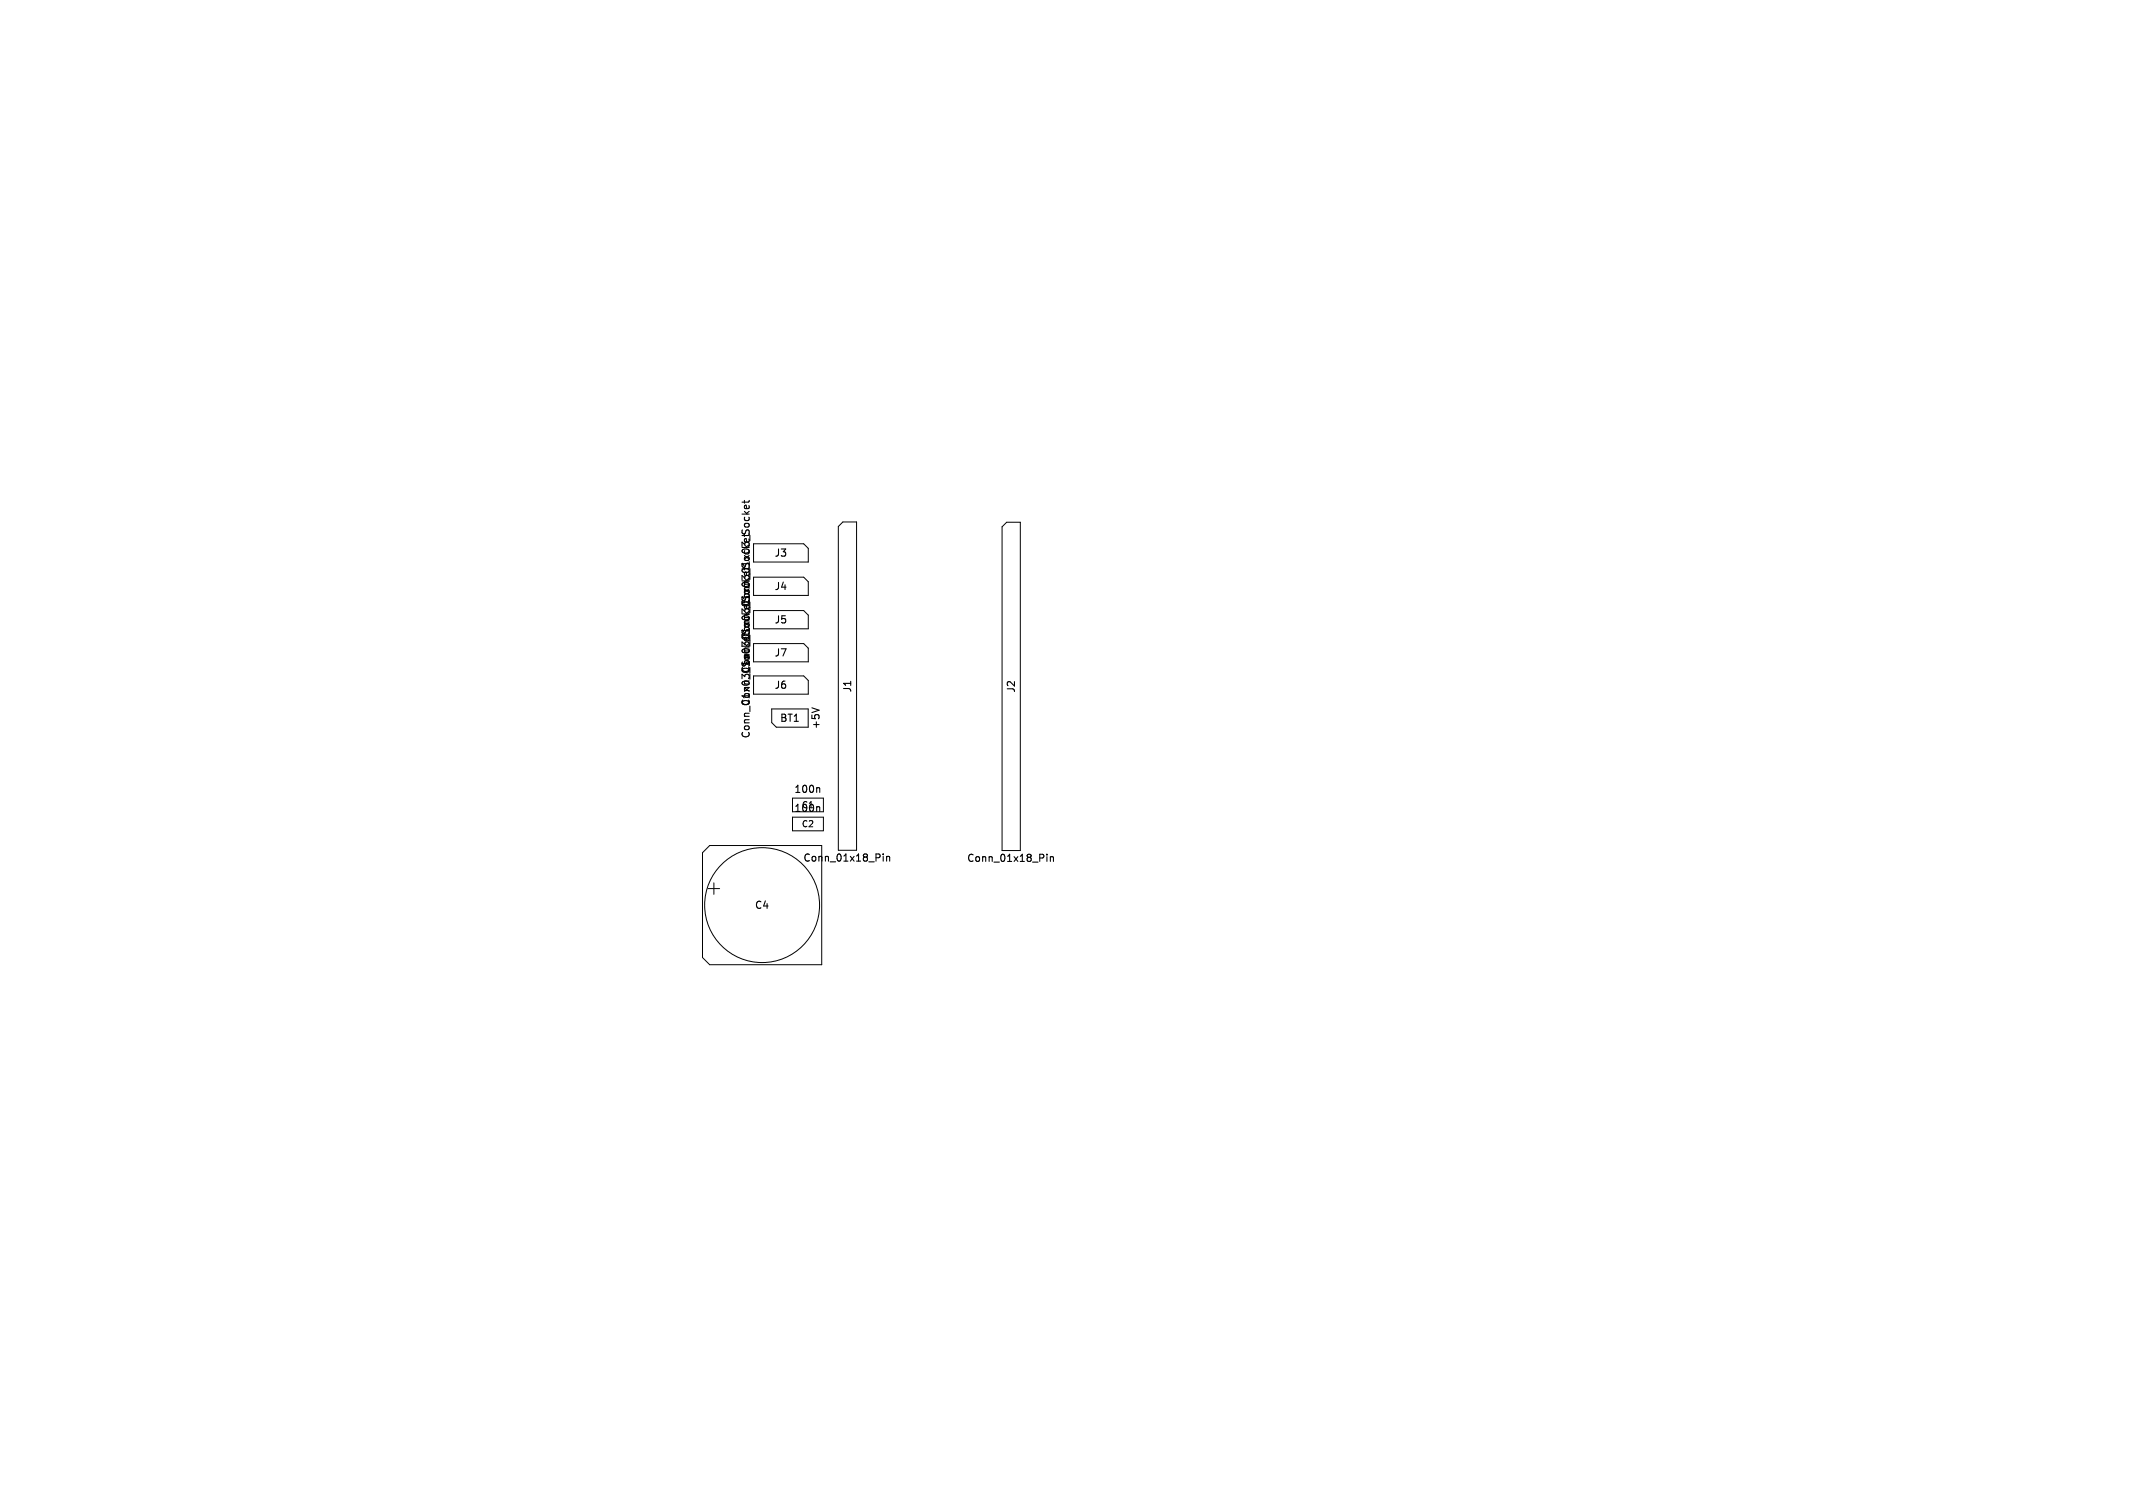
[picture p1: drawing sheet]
<svg xmlns="http://www.w3.org/2000/svg" width="297mm" height="210mm" viewBox="0 0 297 210" stroke-linecap="round" stroke-linejoin="round" font-family="sans-serif">
<defs><g id="words">
<g font-size="1.4">
<text x="107.8" y="77.7">J3</text>
<text x="107.8" y="82.4">J4</text>
<text x="107.8" y="87">J5</text>
<text x="104.6" y="93.8" transform="rotate(-90 104.6 93.8)">Conn_01x03_Socket</text>
<text x="107.8" y="91.6">J7</text>
<text x="104.6" y="98.4" transform="rotate(-90 104.6 98.4)">Conn_01x03_Socket Conn_01x03_Socket</text>
<text x="107.8" y="96.1">J6</text>
<text x="108.5" y="100.7">BT1</text>
<text x="114.3" y="101.6" transform="rotate(-90 114.3 101.6)">+5V</text>
<text x="118.7" y="96.5" transform="rotate(-90 118.7 96.5)">J1</text>
<text x="141.5" y="96.6" transform="rotate(-90 141.5 96.6)">J2</text>
<text x="104.6" y="102.9" transform="rotate(-90 104.6 102.9)">Conn_01x03_Socket Conn_01x03_Socket</text>
<text x="110.5" y="110.6">100n</text>
<text x="110.5" y="113.3">100n</text>
<text x="111.8" y="120.2">Conn_01x18_Pin</text>
<text x="134.6" y="120.2">Conn_01x18_Pin</text>
<text x="105" y="126.8">C4</text>
</g>
<g font-size="1.2">
<text x="111.6" y="112.7">C1</text>
<text x="111.6" y="115.4">C2</text>
</g>
</g></defs>
<g fill="none" stroke="#000" stroke-width=".15">
<path d="M103.7 69.7v.4M104.3 70.4v.3l-.1 .1h-.5v-.4h.2l.1 .4M104.3 69.7l-.1 .2h-.9M113 98.6l1 .3M113.9 109.7l.2 .1v.6M113.9 112.3l.2 .2v.5M123 118.9v.1M123 119.3v.6M123.5 119.3v.6M123.5 119.4l.1-.1h.2l.1 .6M145.8 119v.1M145.8 119.3v.7"/>
<path d="M146.3 119.3v.7M146.3 119.4l.1-.1h.2l.1 .7"/>
</g>
<g fill="none" stroke="#000" stroke-width=".14">
<path d="M104.9 75.7h7l.6 .7v1.9h-7.6zM116.7 73.3l.7-.6h1.9v45.7h-2.6zM139.5 73.4l.7-.7h1.9v45.8h-2.6zM104.9 80.4h7l.6 .6v1.9h-7.6zM104.9 85h7l.6 .7v1.9h-7.6zM104.9 89.6h7l.6 .7v1.9h-7.6zM104.9 94.1h7l.6 .7v1.9h-7.6zM107.5 98.7h5v2.6h-4.4l-.6-.7zM98.8 117.8h15.6v16.6h-15.6l-1-1v-14.6zM110.4 111.1h4.3v2h-4.3zM110.4 113.8h4.3v1.9h-4.3zM98.6 123.8h1.6"/>
<path d="M99.4 122.9v1.6"/>
<circle cx="106.1" cy="126.1" r="8"/>
</g>
<use href="#words"/>
</svg>
